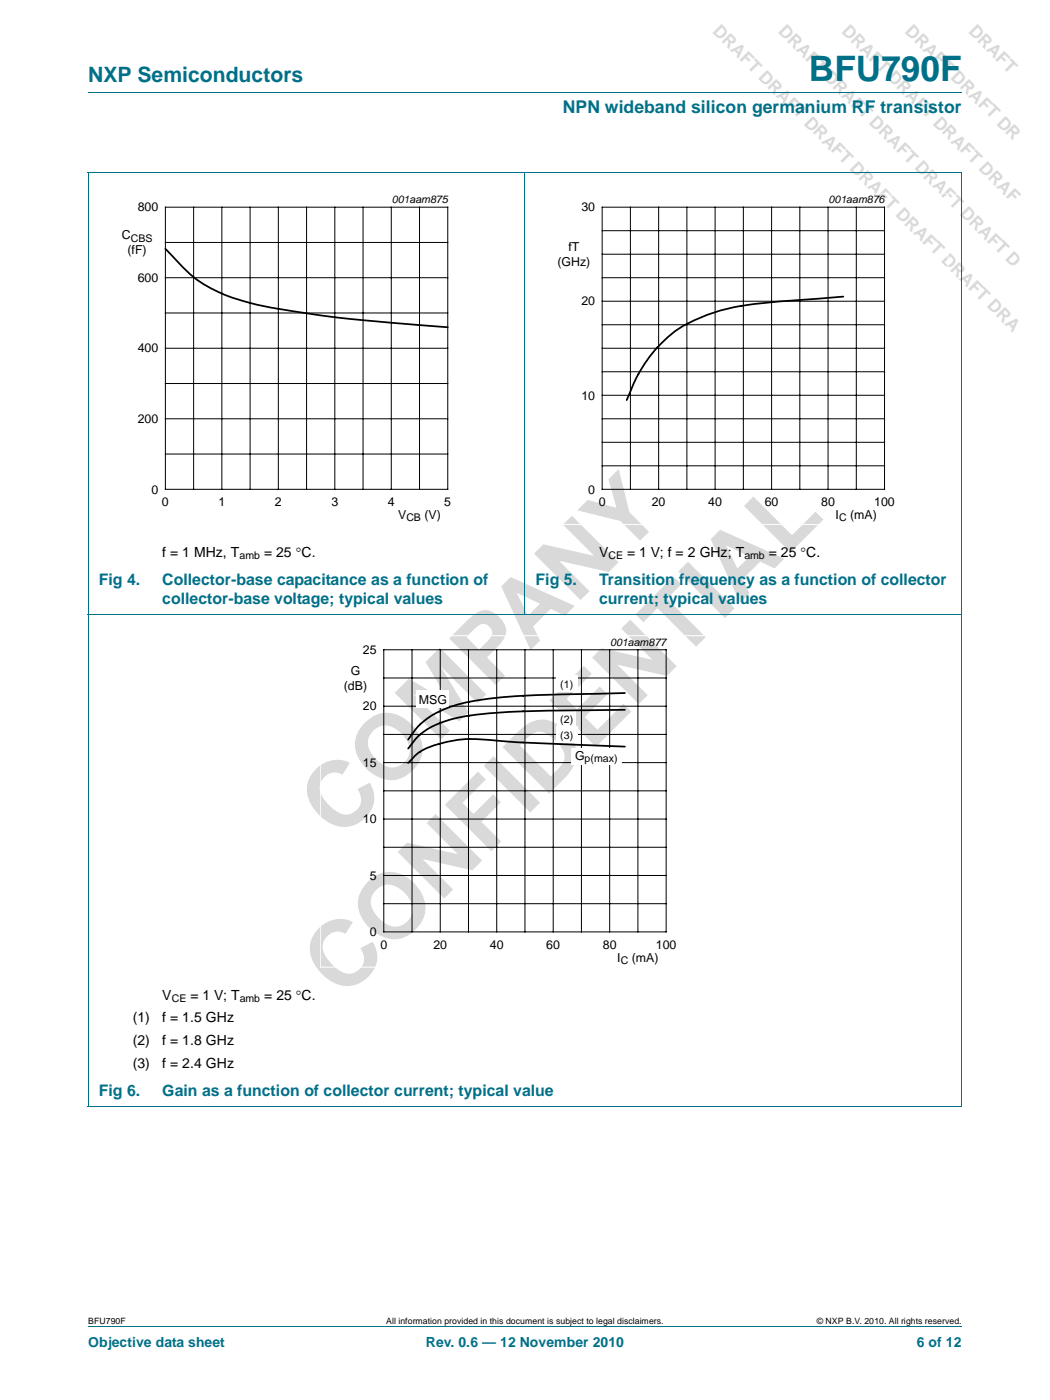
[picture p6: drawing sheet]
<svg xmlns="http://www.w3.org/2000/svg" width="210mm" height="280mm" viewBox="0 0 210 280" stroke-linecap="round" stroke-linejoin="round" font-family="sans-serif">
<defs><g id="words">
<g font-size="18.3" fill="#d9d9d9">
<text x="67.9" y="168.3" transform="rotate(-45 67.9 168.3)">COMPANY</text>
<text x="68.5" y="200.1" transform="rotate(-45 68.5 200.1)">CONFIDENTIAL</text>
</g>
<text font-size="7" fill="#007088" x="161.7" y="16.2">BFU790F</text>
<text font-size="4.2" fill="#007088" x="17.6" y="16.4">NXP Semiconductors</text>
<g font-size="3.5" fill="#d9d9d9">
<text x="142.3" y="6.4" transform="rotate(45 142.3 6.4)">DRAFT DRAFT DRAFT DRAFT DRAFT DRAFT DRA</text>
<text x="155.4" y="6.4" transform="rotate(45 155.4 6.4)">DRAFT DRAFT DRAFT DRAFT DRAFT D</text>
<text x="168.1" y="6.4" transform="rotate(45 168.1 6.4)">DRAFT DRAFT DRAFT DRAF</text>
<text x="180.8" y="6.4" transform="rotate(45 180.8 6.4)">DRAFT DRAFT DR</text>
</g>
<text font-size="3.5" fill="#007088" x="112.5" y="22.6">NPN wideband silicon germanium RF transistor</text>
<g font-size="3.2" fill="#007088">
<text x="19.7" y="117">Fig 4.</text>
<text x="32.4" y="117">Collector-base capacitance as a function of</text>
<text x="107.1" y="117">Fig 5.</text>
<text x="119.8" y="117">Transition frequency as a function of collector</text>
<text x="32.4" y="120.8">collector-base voltage; typical values</text>
<text x="119.8" y="120.8">current; typical values</text>
<text x="19.7" y="219.2">Fig 6.</text>
<text x="32.4" y="219.2">Gain as a function of collector current; typical value</text>
</g>
<g font-size="2.8">
<text x="32.4" y="111.4">f = 1 MHz, T</text>
<text x="52.8" y="111.4">= 25 °C.</text>
<text x="119.8" y="111.4">V</text>
<text x="125.3" y="111.4">= 1 V; f = 2 GHz; T</text>
<text x="153.7" y="111.4">= 25 °C.</text>
<text x="32.4" y="200">V</text>
<text x="38.1" y="200">= 1 V; T</text>
<text x="52.8" y="200">= 25 °C.</text>
<text x="26.5" y="204.6">(1)</text>
<text x="26.5" y="209.2">(2)</text>
<text x="32.4" y="204.6">f = 1.5 GHz</text>
<text x="32.4" y="209.2">f = 1.8 GHz</text>
<text x="26.5" y="213.7">(3)</text>
<text x="32.4" y="213.7">f = 2.4 GHz</text>
</g>
<g font-size="2.8" fill="#007088">
<text x="17.6" y="269.5">Objective data sheet</text>
<text x="85.1" y="269.5">Rev. 0.6 — 12 November 2010</text>
<text x="183.3" y="269.5">6 of 12</text>
</g>
<g font-size="2.5">
<text x="24.4" y="47.9">C</text>
<text x="27.5" y="42.3">800</text>
<text x="116.2" y="42.3">30</text>
<text x="25.5" y="50.9">(fF)</text>
<text x="111.4" y="53.2">(GHz)</text>
<text x="113.6" y="50.2">fT</text>
<text x="27.5" y="56.4">600</text>
<text x="116.2" y="61.1">20</text>
<text x="27.5" y="70.5">400</text>
<text x="116.2" y="79.9">10</text>
<text x="27.5" y="84.6">200</text>
<text x="30.3" y="98.7">0</text>
<text x="32.4" y="101.3">0</text>
<text x="43.7" y="101.3">1</text>
<text x="55" y="101.3">2</text>
<text x="66.2" y="101.3">3</text>
<text x="77.5" y="101.3">4</text>
<text x="88.8" y="101.3">5</text>
<text x="117.6" y="98.7">0</text>
<text x="119.7" y="101.3">0</text>
<text x="130.3" y="101.3">20</text>
<text x="141.6" y="101.3">40</text>
<text x="152.9" y="101.3">60</text>
<text x="164.2" y="101.3">80</text>
<text x="174.8" y="101.3">100</text>
<text x="79.6" y="103.8">V</text>
<text x="84.9" y="103.8">(V)</text>
<text x="167.1" y="103.8">I</text>
<text x="170" y="103.8">(mA)</text>
<text x="72.6" y="130.9">25</text>
<text x="68.7" y="138">(dB)</text>
<text x="70.1" y="135">G</text>
<text x="72.6" y="142.1">20</text>
<text x="83.7" y="140.9">MSG</text>
<text x="72.6" y="153.4">15</text>
<text x="114.9" y="152">G</text>
<text x="72.6" y="164.7">10</text>
<text x="73.9" y="176">5</text>
<text x="73.9" y="187.3">0</text>
<text x="76" y="189.8">0</text>
<text x="86.6" y="189.8">20</text>
<text x="97.9" y="189.8">40</text>
<text x="109.2" y="189.8">60</text>
<text x="120.5" y="189.8">80</text>
<text x="131.1" y="189.8">100</text>
<text x="123.4" y="192.4">I</text>
<text x="126.3" y="192.4">(mA)</text>
</g>
<g font-size="2.1">
<text x="78.3" y="40.6">001aam875</text>
<text x="165.6" y="40.6">001aam876</text>
<text x="26.1" y="48.4">CBS</text>
<text x="81.2" y="104.3">CB</text>
<text x="167.7" y="104.3">C</text>
<text x="47.9" y="111.9">amb</text>
<text x="121.6" y="111.9">CE</text>
<text x="148.8" y="111.9">amb</text>
<text x="122" y="129.2">001aam877</text>
<text x="112" y="137.7">(1)</text>
<text x="112" y="147.9">(3)</text>
<text x="112" y="144.6">(2)</text>
<text x="116.9" y="152.5">p(max)</text>
<text x="124.1" y="192.9">C</text>
<text x="34.3" y="200.5">CE</text>
<text x="47.9" y="200.5">amb</text>
</g>
<g font-size="1.7">
<text x="17.6" y="264.9">BFU790F</text>
<text x="77.2" y="264.9">All information provided in this document is subject to legal disclaimers.</text>
<text x="163.3" y="264.9">© NXP B.V. 2010. All rights reserved.</text>
</g>
</g></defs>
<path d="M17.6 18.5h174.7M104.9 34.4v88.6M192.3 34.5v186.8M192.3 34.4l-174.7 .1v186.8M17.6 122.9h174.7M17.6 221.4h174.7M17.6 265.5h174.7" fill="none" stroke="#007088" stroke-width=".2"/>
<path d="M33.1 49.8l1.2 1.3a27.9 27.9 0 0 0 16.4 9.7l2.8 .6a237.9 237.9 0 0 0 19.1 2.7l16.9 1.4M168.6 59.3l-11.7 .9a53.8 53.8 0 0 0-15.7 2.9 25.2 25.2 0 0 0-14.8 14.3l-1.1 2.6" fill="none" stroke="#000" stroke-width=".35"/>
<path d="M20.4 38.6h81.8v66.4h-81.8zM107.7 38.6h81.8v66.4h-81.8zM64 127.2h81.9v66.3h-81.9z" fill="none" stroke="#fff" stroke-width=".2"/>
<g fill="none" stroke="#000" stroke-width=".2">
<path d="M33.1 41.5h56.4v56.4h-56.4zM33.1 55.6h56.4M33.1 48.5h56.4M38.7 41.5v56.4M44.4 41.5v56.4M50 41.5v56.4M55.6 41.5v56.4M61.3 41.5v56.4M66.9 41.5v56.4M72.6 41.5v56.4M78.2 41.5v56.4M83.9 41.5v56.4"/>
<path d="M120.4 41.5h56.4v56.4h-56.4zM120.4 55.6h56.4M120.4 50.9h56.4M120.4 46.2h56.4M126 41.5v56.4M131.7 41.5v56.4M137.3 41.5v56.4M143 41.5v56.4M148.6 41.5v56.4M154.2 41.5v56.4M159.9 41.5v56.4M165.5 41.5v56.4"/>
<path d="M171.2 41.5v56.4M33.1 76.7h56.4M33.1 69.7h56.4M33.1 62.6h56.4M120.4 69.7h56.4M120.4 60.3h56.4M120.4 79.1h56.4M120.4 65h56.4M120.4 74.4h56.4M33.1 90.8h56.4M33.1 83.8h56.4M120.4 83.8h56.4"/>
<path d="M120.4 88.5h56.4M120.4 93.2h56.4M76.7 130h56.5v56.5h-56.5zM76.7 135.6h56.5M82.4 130v56.5M88 130v56.5M93.7 130v56.5M99.3 130v56.5M104.9 130v56.5M110.6 130v56.5M116.2 130v56.5M121.9 130v56.5"/>
<path d="M127.5 130v56.5M76.7 146.9h56.5M76.7 158.2h56.5M76.7 141.3h56.5M76.7 152.6h56.5M76.7 169.5h56.5M76.7 163.9h56.5M76.7 175.2h56.5M76.7 180.8h56.5"/>
</g>
<g fill="#fff">
<path d="M111.1 135.2h4.4v3.3h-4.4z"/>
<path d="M111.1 145.3h4.4v3.3h-4.4z"/>
<path d="M83.3 138.1h6.5v3.5h-6.5z"/>
<path d="M114.2 149.8h10v3.3h-10z"/>
<path d="M111.5 142.3h3.6v3.3h-3.6z"/>
</g>
<path d="M124.9 138.7h-2.9a244 244 0 0 0-25 1.2 23.5 23.5 0 0 0-12.5 4.6l-1.4 1.4-1.5 2.1M124.9 142l-4.3 .1a225.6 225.6 0 0 0-26.8 1.1 18.9 18.9 0 0 0-10.3 4.2l-1.9 2.4M124.9 149.4l-7.2-.3a382.5 382.5 0 0 1-22.8-1.2 22.8 22.8 0 0 0-10.9 2.5l-.9 .7-1.5 1.6" fill="none" stroke="#000" stroke-width=".35"/>
<use href="#words"/>
</svg>
